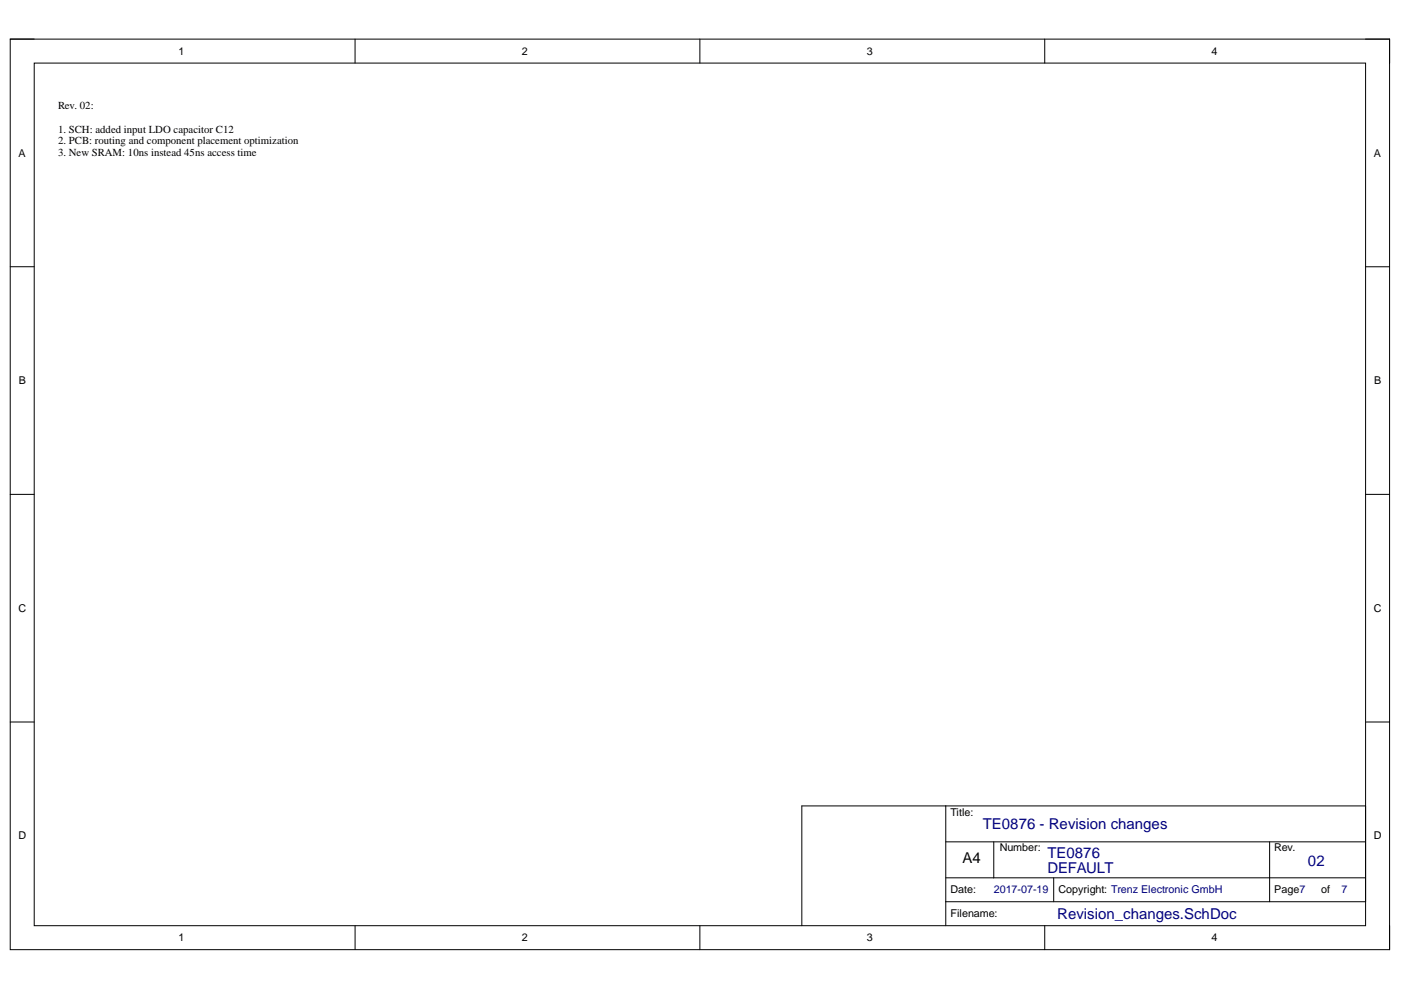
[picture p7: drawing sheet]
<svg xmlns="http://www.w3.org/2000/svg" width="297mm" height="210mm" viewBox="0 0 297 210" stroke-linecap="round" stroke-linejoin="round" font-family="sans-serif">
<defs><g id="words">
<g font-size="3.2" fill="#000080">
<text x="208.4" y="175.8">TE0876 - Revision changes</text>
<text x="222.1" y="185.2">DEFAULT</text>
<text x="222.1" y="181.9">TE0876</text>
<text x="277.3" y="183.6">02</text>
<text x="224.1" y="194.8">Revision_changes.SchDoc</text>
</g>
<text font-size="3.2" x="204.1" y="182.9">A4</text>
<g font-size="2.3">
<text x="37.9" y="11.6">1</text>
<text x="110.7" y="11.6">2</text>
<text x="183.8" y="11.6">3</text>
<text x="256.9" y="11.6">4</text>
<text x="12.3" y="23">Rev. 02:</text>
<text x="12.3" y="28.1">1. SCH: added input LDO capacitor C12</text>
<text x="3.9" y="33.2">A</text>
<text x="12.3" y="30.6">2. PCB: routing and component placement optimization</text>
<text x="12.3" y="33.2">3. New SRAM: 10ns instead 45ns access time</text>
<text x="291.3" y="33.2">A</text>
<text x="4" y="81.5">B</text>
<text x="291.4" y="81.5">B</text>
<text x="3.9" y="129.7">C</text>
<text x="291.3" y="129.7">C</text>
<text x="201.5" y="172.9">Title:</text>
<text x="3.9" y="178">D</text>
<text x="291.3" y="178">D</text>
<text x="212" y="180.5">Number:</text>
<text x="270.2" y="180.5">Rev.</text>
<text x="201.5" y="189.4">Date:</text>
<text x="224.4" y="189.4">Copyright: Trenz Electronic GmbH</text>
<text x="270.2" y="189.4">Page7</text>
<text x="280.1" y="189.4">of</text>
<text x="201.5" y="194.5">Filename:</text>
<text x="37.9" y="199.6">1</text>
<text x="110.7" y="199.6">2</text>
<text x="183.8" y="199.6">3</text>
<text x="256.9" y="199.6">4</text>
</g>
<g font-size="2.3" fill="#000080">
<text x="210.7" y="189.4">2017-07-19</text>
<text x="284.4" y="189.4">7</text>
</g>
</g></defs>
<path d="M2.2 8.3h292.4v193.1h-292.4z" fill="none" stroke="#000" stroke-width=".21"/>
<path d="M7.3 13.4h282.2v182.9h-282.2z" fill-rule="evenodd" fill="#fff"/>
<g fill="none" stroke="#000" stroke-width=".21">
<path d="M2.2 8.3h5.1M7.3 13.4h282.2v182.9h-282.2zM75.3 8.3v5.1M148.4 8.3v5.1M221.5 8.3v5.1M289.5 8.3h5.1v5.1M2.2 56.6h5.1M289.5 56.6h5.1M2.2 104.8h5.1M289.5 104.8h5.1M2.2 153.1h5.1M289.5 153.1h5.1"/>
<path d="M200.5 170.9v25.4M200.5 178.5h89M210.7 178.5v7.6M269.2 178.5v12.7M75.3 196.3v5.1M148.4 196.3v5.1M200.5 191.2h89v-20.3h-119.5v25.4M200.5 186.1h89M221.5 196.3v5.1M223.4 186.1v5.1M294.6 196.3v5.1"/>
</g>
<path d="M12.3 21h71.2v40.6h-71.2z" fill-rule="evenodd" fill="#fff"/>
<path d="M12.3 21h71.2v40.6h-71.2z" fill="none" stroke="#fff" stroke-width=".21"/>
<use href="#words"/>
</svg>
